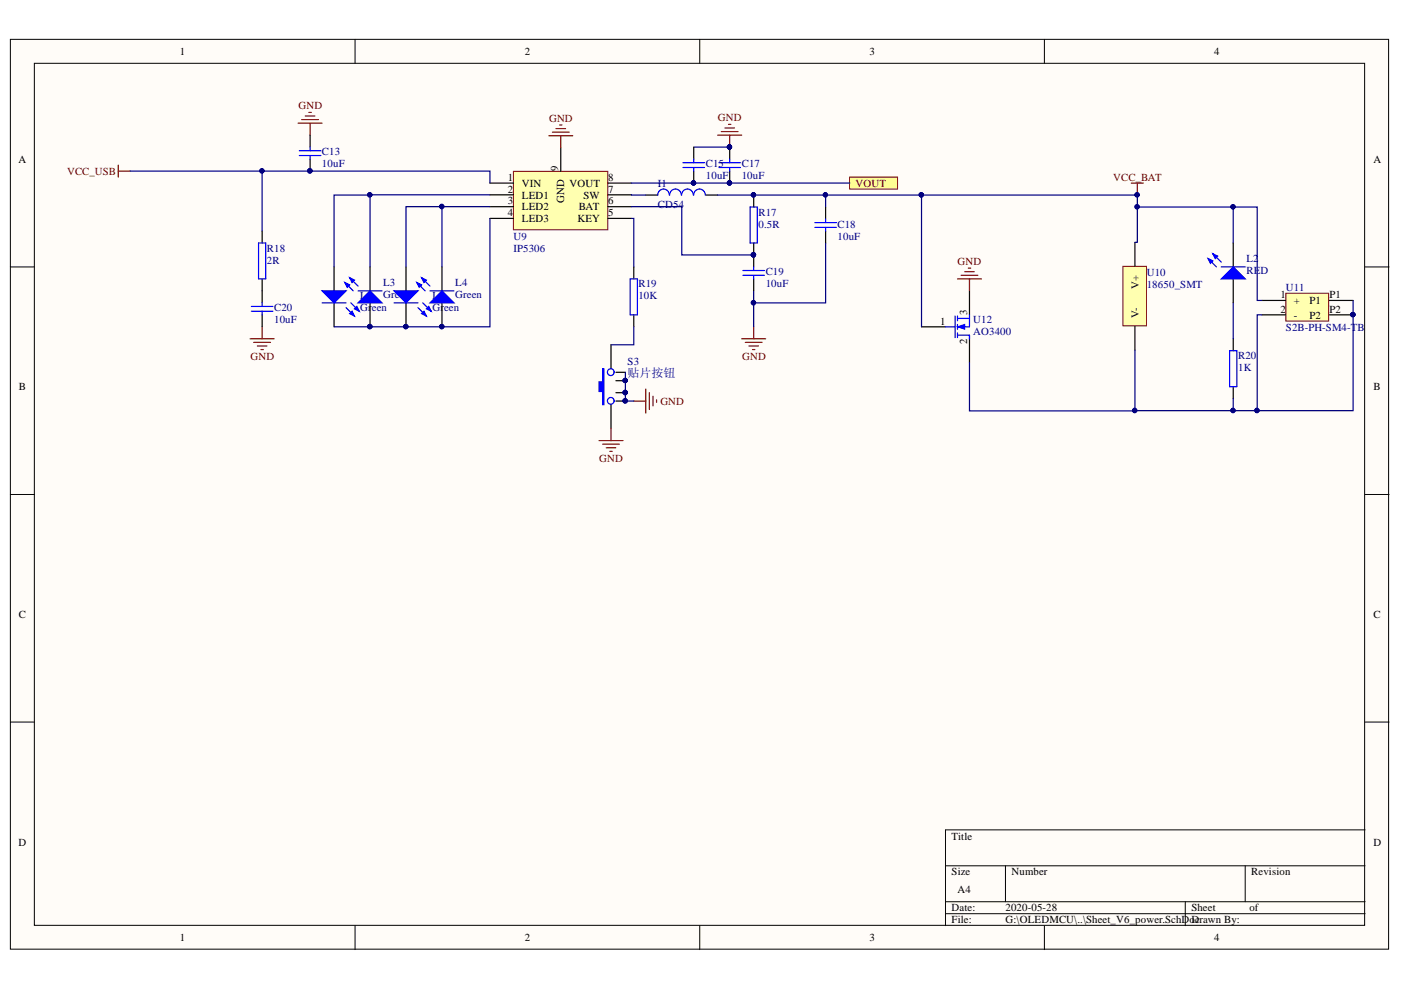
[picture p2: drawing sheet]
<svg xmlns="http://www.w3.org/2000/svg" width="297mm" height="210mm" viewBox="0 0 297 210" stroke-linecap="round" stroke-linejoin="round" font-family="sans-serif">
<defs><g id="words">
<text font-size="2.5" fill="#000080" x="133.1" y="80">贴片按钮</text>
<g font-size="2.3">
<text x="38.2" y="11.7">1</text>
<text x="111.2" y="11.7">2</text>
<text x="184.3" y="11.7">3</text>
<text x="257.4" y="11.7">4</text>
<text x="3.9" y="34.5">A</text>
<text x="291.2" y="34.5">A</text>
<text x="107.7" y="38.3">1</text>
<text x="107.7" y="40.8">2</text>
<text x="110.7" y="39.6">VIN</text>
<text x="118.3" y="36.3" transform="rotate(-90 118.3 36.3)">9</text>
<text x="120.7" y="39.6">VOUT</text>
<text x="128.9" y="40.8">7</text>
<text x="128.9" y="38.3">8</text>
<text x="107.7" y="43.4">3</text>
<text x="107.7" y="45.8">4</text>
<text x="110.7" y="42.1">LED1</text>
<text x="110.7" y="44.6">LED2</text>
<text x="110.7" y="47.1">LED3</text>
<text x="119.6" y="43.1" transform="rotate(-90 119.6 43.1)">GND</text>
<text x="122.4" y="47.1">KEY</text>
<text x="122.7" y="44.6">BAT</text>
<text x="123.7" y="42.1">SW</text>
<text x="128.9" y="45.8">5</text>
<text x="128.9" y="43.4">6</text>
<text x="241.4" y="61.2" transform="rotate(-90 241.4 61.2)">V+</text>
<text x="271.5" y="63.2">1</text>
<text x="274.3" y="64.5">+</text>
<text x="277.6" y="64.5">P1</text>
<text x="281.9" y="63.2">P1</text>
<text x="199.3" y="68.8">1</text>
<text x="205.1" y="66.8" transform="rotate(-90 205.1 66.8)">3</text>
<text x="241.4" y="67.4" transform="rotate(-90 241.4 67.4)">V-</text>
<text x="271.5" y="66.3">2</text>
<text x="274.3" y="67.5">-</text>
<text x="277.6" y="67.5">P2</text>
<text x="281.9" y="66.3">P2</text>
<text x="205.1" y="72.9" transform="rotate(-90 205.1 72.9)">2</text>
<text x="4" y="82.7">B</text>
<text x="291.2" y="82.7">B</text>
<text x="4" y="131">C</text>
<text x="291.2" y="131">C</text>
<text x="3.9" y="179.3">D</text>
<text x="201.8" y="178">Title</text>
<text x="291.2" y="179.3">D</text>
<text x="201.8" y="185.6">Size</text>
<text x="214.4" y="185.6">Number</text>
<text x="265.3" y="185.6">Revision</text>
<text x="203" y="189.4">A4</text>
<text x="201.8" y="193.2">Date:</text>
<text x="201.8" y="195.8">File:</text>
<text x="213.2" y="193.2">2020-05-28</text>
<text x="213.2" y="195.8">G:\OLEDMCU\..\Sheet_V6_power.SchDoDcrawn By:</text>
<text x="252.6" y="193.2">Sheet</text>
<text x="264.9" y="193.2">of</text>
<text x="38.2" y="199.6">1</text>
<text x="111.2" y="199.6">2</text>
<text x="184.3" y="199.6">3</text>
<text x="257.4" y="199.6">4</text>
</g>
<g font-size="2.3" fill="#800000">
<text x="63.3" y="23.1">GND</text>
<text x="116.4" y="25.8">GND</text>
<text x="152.2" y="25.6">GND</text>
<text x="14.2" y="37">VCC_USB</text>
<text x="181.4" y="39.6">VOUT</text>
<text x="236" y="38.3">VCC_BAT</text>
<text x="203" y="56.1">GND</text>
<text x="53.1" y="76.4">GND</text>
<text x="157.3" y="76.4">GND</text>
<text x="140" y="85.8">GND</text>
<text x="127.1" y="98">GND</text>
</g>
<g font-size="2.3" fill="#000080">
<text x="68.3" y="33">C13</text>
<text x="68.3" y="35.5">10uF</text>
<text x="149.6" y="35.5">C15</text>
<text x="157.3" y="35.5">C17</text>
<text x="139.5" y="39.6">I1</text>
<text x="149.6" y="38">10uF</text>
<text x="157.3" y="38">10uF</text>
<text x="139.5" y="44.2">CD54</text>
<text x="160.8" y="45.7">R17</text>
<text x="56.6" y="53.3">R18</text>
<text x="108.9" y="50.9">U9</text>
<text x="108.9" y="53.4">IP5306</text>
<text x="160.8" y="48.3">0.5R</text>
<text x="177.6" y="48.3">C18</text>
<text x="177.6" y="50.8">10uF</text>
<text x="56.6" y="55.9">2R</text>
<text x="162.3" y="58.4">C19</text>
<text x="243.1" y="58.5">U10</text>
<text x="264.3" y="55.6">L2</text>
<text x="264.3" y="58.2">RE</text>
<text x="267.2" y="58.2">D</text>
<text x="76.4" y="63.5">L5</text>
<text x="81.2" y="60.7">L3</text>
<text x="81.2" y="63.2">Green</text>
<text x="91.7" y="63.5">L6</text>
<text x="96.5" y="60.7">L4</text>
<text x="96.5" y="63.2">Green</text>
<text x="135.4" y="60.9">R19</text>
<text x="135.4" y="63.5">10K</text>
<text x="162.3" y="60.9">10uF</text>
<text x="243.1" y="61">18650_SMT</text>
<text x="272.7" y="61.7">U11</text>
<text x="58.1" y="66">C20</text>
<text x="58.1" y="68.5">10uF</text>
<text x="76.4" y="66">Green</text>
<text x="91.7" y="66">Green</text>
<text x="206.3" y="68.5">U12</text>
<text x="206.3" y="71.1">AO3400</text>
<text x="272.7" y="70.2">S2B-PH-SM4-TB</text>
<text x="133.1" y="77.4">S3</text>
<text x="262.5" y="76.2">R20</text>
<text x="262.5" y="78.7">1K</text>
</g>
</g></defs>
<g fill="#fffcf8" stroke="#000" stroke-width=".21">
<path d="M2.2 8.3h292.2v192.9h-292.2z"/>
<path d="M7.3 13.4h282v182.8h-282z"/>
</g>
<g fill="none" stroke="#000" stroke-width=".21">
<path d="M75.3 8.3v5.1M148.4 8.3v5.1M221.4 8.3v5.1M2.2 56.6h5.1M289.4 56.6h5.1M2.2 104.8h5.1M289.4 104.8h5.1M2.2 153.1h5.1M289.4 153.1h5.1M289.4 176h-88.9v20.3M75.3 196.3v5M148.4 196.3v5"/>
<path d="M200.5 183.6h88.9M200.5 191.2h88.9M200.5 193.7h88.9M213.2 183.6v7.6M221.4 196.3v5M251.3 191.2v5.1M264 183.6v7.6"/>
</g>
<path d="M25.1 35v2.5M25.1 36.3h2.5" fill="none" stroke="#800000" stroke-width=".25"/>
<path d="M108.9 36.3h20v12.4h-20z" fill="#ffffb0" stroke="#800000" stroke-width=".21"/>
<path d="M103.9 38.8h5M118.9 31.3v5M128.9 38.8h5M70.8 56.6v5.1M103.9 46.3h5M103.9 41.3h5M103.9 43.8h5M128.9 46.3h5M128.9 41.3h5M128.9 43.8h5M70.8 64.2v5.1" fill="none" stroke="#000" stroke-width=".25"/>
<path d="M68.3 61.7h5.1l-2.6 2.5z" fill="#00f"/>
<path d="M68.3 61.7h5.1l-2.6 2.5zM73.4 65.2l1.8 1.8M74.4 64.2l1.8 1.8" fill="none" stroke="#00f" stroke-width=".25"/>
<path d="M74.1 66.5l.5-.5 .6 1z" fill="#00f"/>
<path d="M74.1 66.5l.5-.5 .6 1z" fill="none" stroke="#00f" stroke-width=".25"/>
<path d="M75.2 65.5l.5-.5 .5 1z" fill="#00f"/>
<path d="M68.3 64.2h5.1M75.2 65.5l.5-.5 .5 1z" fill="none" stroke="#00f" stroke-width=".25"/>
<path d="M63.2 26.1h5.1M64 25.4h3.5M64.7 24.6h2.1M65.5 23.8h.5M65.7 26.1v2.6M116.4 28.8h5M117.1 28h3.6M117.9 27.3h2M118.6 26.5h.6M118.9 28.8v2.5" fill="none" stroke="#800000" stroke-width=".25"/>
<path d="M78.5 56.6v5.1M78.5 64.2v5.1" fill="none" stroke="#000" stroke-width=".25"/>
<circle cx="78.4" cy="69.2" r=".46" fill="#000080" stroke="#000080" stroke-width=".21"/>
<path d="M75.9 64.2l2.6-2.5 2.5 2.5z" fill="#00f"/>
<path d="M73.1 59.9l1.8 1.8M74.1 58.9l1.8 1.8M75.9 64.2l2.6-2.5 2.5 2.5z" fill="none" stroke="#00f" stroke-width=".25"/>
<path d="M74.1 58.9l1.1 .5-.6 .5z" fill="#00f"/>
<path d="M74.1 58.9l1.1 .5-.6 .5z" fill="none" stroke="#00f" stroke-width=".25"/>
<path d="M73.1 59.9l1 .5-.5 .5z" fill="#00f"/>
<path d="M73.1 59.9l1 .5-.5 .5zM75.9 61.7h5.1" fill="none" stroke="#00f" stroke-width=".25"/>
<g fill="#000080" stroke="#000080" stroke-width=".21">
<circle cx="78.4" cy="69.2" r=".46"/>
<circle cx="86" cy="69.2" r=".46"/>
</g>
<path d="M86.1 56.6v5.1M86.1 64.2v5.1" fill="none" stroke="#000" stroke-width=".25"/>
<path d="M83.5 61.7h5.1l-2.5 2.5z" fill="#00f"/>
<path d="M83.5 61.7h5.1l-2.5 2.5zM88.6 65.2l1.8 1.8M89.6 64.2l1.8 1.8" fill="none" stroke="#00f" stroke-width=".25"/>
<path d="M89.4 66.5l.5-.5 .5 1z" fill="#00f"/>
<path d="M89.4 66.5l.5-.5 .5 1z" fill="none" stroke="#00f" stroke-width=".25"/>
<path d="M90.4 65.5l.5-.5 .5 1z" fill="#00f"/>
<path d="M83.5 64.2h5.1M90.4 65.5l.5-.5 .5 1z" fill="none" stroke="#00f" stroke-width=".25"/>
<g fill="#000080" stroke="#000080" stroke-width=".21">
<circle cx="86" cy="69.2" r=".46"/>
<circle cx="93.7" cy="69.2" r=".46"/>
</g>
<path d="M93.7 56.6v5.1M93.7 64.2v5.1" fill="none" stroke="#000" stroke-width=".25"/>
<path d="M91.2 64.2l2.5-2.5 2.5 2.5z" fill="#00f"/>
<path d="M88.4 59.9l1.7 1.8M89.4 58.9l1.8 1.8M91.2 64.2l2.5-2.5 2.5 2.5z" fill="none" stroke="#00f" stroke-width=".25"/>
<path d="M89.4 58.9l1 .5-.5 .5z" fill="#00f"/>
<path d="M89.4 58.9l1 .5-.5 .5z" fill="none" stroke="#00f" stroke-width=".25"/>
<path d="M88.4 59.9l1 .5-.5 .5z" fill="#00f"/>
<path d="M88.4 59.9l1 .5-.5 .5zM133.6 59.1h1.5v7.7h-1.5zM141.9 41.4a1.22 1.22 0 0 0-1.2-1.3 1.22 1.22 0 0 0-1.2 1.3M144.4 41.4a1.23 1.23 0 0 0-1.2-1.3 1.23 1.23 0 0 0-1.2 1.3M147 41.4a1.23 1.23 0 0 0-1.3-1.3 1.23 1.23 0 0 0-1.2 1.3M149.5 41.4a1.22 1.22 0 0 0-1.2-1.3 1.22 1.22 0 0 0-1.2 1.3M159 43.9h1.6v7.6h-1.6zM91.2 61.7h5" fill="none" stroke="#00f" stroke-width=".25"/>
<g fill="#000080" stroke="#000080" stroke-width=".21">
<circle cx="93.7" cy="69.2" r=".46"/>
<circle cx="154.7" cy="31.2" r=".46"/>
<circle cx="159.7" cy="54" r=".46"/>
<circle cx="159.7" cy="41.3" r=".46"/>
</g>
<path d="M152.2 28.7h5.1M152.9 27.9h3.6M153.7 27.1h2M154.5 26.4h.5M154.7 28.7v2.5M157.3 71.8h5M158 72.6h3.6M158.8 73.4h2M159.5 74.1h.5M159.8 69.3v2.5" fill="none" stroke="#800000" stroke-width=".25"/>
<path d="M134.4 56.6v2.5M136.9 41.4h2.6M149.6 41.4h2.6M159.8 41.4v2.5M159.8 51.5v2.6M129.5 73.1v5.1M134.4 66.8v2.5M129.5 85.8v5.1" fill="none" stroke="#000" stroke-width=".25"/>
<path d="M127.8 78.2h.2v7.6h-.2v-2.8h-.8v-2h.8z" fill-rule="evenodd" fill="#00f"/>
<g fill="none" stroke="#00f" stroke-width=".25">
<path d="M54.8 51.5h1.5v7.6h-1.5zM127.8 78.2h.2v7.6h-.2v-2.8h-.8v-2h.8z"/>
<circle cx="129.5" cy="78.9" r=".72"/>
<circle cx="129.5" cy="85" r=".71"/>
</g>
<path d="M55.6 49v2.5M55.6 59.1v2.6M130.6 78.9h2M130.6 85h2M130.6 83.3h2M130.6 80.7h2" fill="none" stroke="#000" stroke-width=".25"/>
<g fill="#000080" stroke="#000080" stroke-width=".21">
<circle cx="132.5" cy="85" r=".46"/>
<circle cx="132.5" cy="83.2" r=".46"/>
<circle cx="132.5" cy="80.7" r=".46"/>
</g>
<g fill="none" stroke="#800000" stroke-width=".25">
<path d="M53 71.8h5.1M53.8 72.6h3.6M54.6 73.4h2M55.3 74.1h.5M55.6 69.3v2.5M127 93.4h5.1M127.8 94.2h3.5M128.5 94.9h2.1M129.3 95.7h.5M129.5 90.9v2.5M134.4 85h2.5M136.9 82.5v5.1"/>
<path d="M137.7 83.3v3.5M138.4 84v2.1M139.2 84.8v.5"/>
</g>
<path d="M180.1 37.5h10.2v2.6h-10.2z" fill-rule="evenodd" fill="#ffff80" stroke="#800000" stroke-width=".21"/>
<path d="M238.1 56.5h5v12.6h-5z" fill="#ffffb0" stroke="#800000" stroke-width=".21"/>
<path d="M240.6 51.4v5.1M261.5 51.5v5.1M261.5 59.1v5.1M240.6 69.2v5M261.5 71.8v2.6M261.5 82v2.5" fill="none" stroke="#000" stroke-width=".25"/>
<path d="M260.7 74.4h1.5v7.6h-1.5z" fill="none" stroke="#00f" stroke-width=".25"/>
<path d="M258.9 59.1l2.6-2.5 2.5 2.5z" fill="#00f"/>
<path d="M256.1 54.8l1.8 1.8M257.1 53.8l1.8 1.8M258.9 59.1l2.6-2.5 2.5 2.5z" fill="none" stroke="#00f" stroke-width=".25"/>
<path d="M257.1 53.8l1.1 .5-.5 .5z" fill="#00f"/>
<path d="M257.1 53.8l1.1 .5-.5 .5z" fill="none" stroke="#00f" stroke-width=".25"/>
<path d="M256.1 54.8l1 .5-.5 .5z" fill="#00f"/>
<path d="M256.1 54.8l1 .5-.5 .5zM258.9 56.6h5.1" fill="none" stroke="#00f" stroke-width=".25"/>
<path d="M272.6 62.2h9.1v5.9h-9.1z" fill="#ffffb0" stroke="#800000" stroke-width=".21"/>
<path d="M195.4 69.3h5.1M205.5 61.7v5.1M205.5 71.8v5.1M267.6 63.7h5M267.6 66.8h5M281.9 63.7h5M281.9 66.8h5" fill="none" stroke="#000" stroke-width=".25"/>
<circle cx="286.8" cy="66.7" r=".46" fill="#000080" stroke="#000080" stroke-width=".21"/>
<path d="M200.5 69.3h2M202.5 67v4.6M203 71.1h2.5M203 67.5h2.5M203 67v1M203 68.8v1M203 70.6v1M205.5 66.8v2.5h-2.5" fill="none" stroke="#00f" stroke-width=".25"/>
<path d="M203 69.3l1.5-.5v1z" fill="#00f"/>
<path d="M203 69.3l1.5-.5v1z" fill="none" stroke="#00f" stroke-width=".21"/>
<g fill="none" stroke="#00f" stroke-width=".25">
<path d="M63.5 33h4.5M63.5 32h4.5M65.7 31.2v.8M65.7 33v.7M144.8 35.5h4.6M144.8 34.5h4.6M147.1 33.7v.8M147.1 35.5v.8M152.4 35.5h4.6M152.4 34.5h4.6M154.7 33.7v.8M154.7 35.5v.8"/>
<path d="M157.5 58.4h4.6M157.5 57.4h4.6M159.8 56.6v.8M159.8 58.4v.7M172.8 48.2h4.5M172.8 47.2h4.5M175 46.4v.8M175 48.2v.8M53.3 66h4.6M53.3 65h4.6M55.6 64.2v.8M55.6 66v.8"/>
<path d="M205.5 71.1v.7"/>
</g>
<path d="M239.9 38.8h2.5M241.1 38.8v2.6M203 59.1h5.1M203.8 58.4h3.5M204.5 57.6h2.1M205.3 56.8h.5M205.5 59.1v2.6" fill="none" stroke="#800000" stroke-width=".25"/>
<g fill="none" stroke="#000080" stroke-width=".25">
<path d="M27.6 36.3h76.3v2.5M55.6 36.3v12.7M133.9 38.8h46.2M147.1 31.2h7.6M78.5 41.4v15.2M93.7 43.8v12.8M103.9 46.3v23h-33.1M103.9 41.3l-33.1 .1v15.2M103.9 43.8h-17.8v12.8M133.9 46.3h.5v10.3M133.9 41.3l3 .1M133.9 43.8h10.6v10.3h15.3"/>
<path d="M152.2 41.4h43.2M175 51.5v12.7h-15.2M175 41.4v2.5M195.4 41.4h45.7v10h-.5M195.4 41.4v27.9M241.1 43.9h20.4v7.6M261.5 43.9h5.1v19.8h1M132.6 78.9v6.1h1.8M134.4 69.3v3.8h-4.9M159.8 61.7v7.6M205.5 76.9v10.2h56v-2.6M240.6 74.2v12.9"/>
<path d="M261.5 64.2v7.6M267.6 66.8h-1v20.3h-5.1M286.9 63.7v23.4h-20.3"/>
</g>
<g fill="#000080" stroke="#000080" stroke-width=".21">
<circle cx="78.4" cy="69.2" r=".46"/>
<circle cx="86" cy="69.2" r=".46"/>
<circle cx="93.7" cy="69.2" r=".46"/>
<circle cx="93.6" cy="43.8" r=".46"/>
<circle cx="132.5" cy="80.7" r=".46"/>
<circle cx="132.5" cy="83.2" r=".46"/>
<circle cx="132.5" cy="85" r=".46"/>
<circle cx="147" cy="38.8" r=".46"/>
<circle cx="154.7" cy="38.8" r=".46"/>
<circle cx="154.7" cy="31.2" r=".46"/>
<circle cx="159.7" cy="54" r=".46"/>
<circle cx="78.4" cy="41.3" r=".46"/>
<circle cx="55.5" cy="36.2" r=".46"/>
<circle cx="65.7" cy="36.2" r=".46"/>
<circle cx="261.4" cy="43.8" r=".46"/>
<circle cx="241.1" cy="43.8" r=".46"/>
<circle cx="240.6" cy="87" r=".46"/>
<circle cx="266.5" cy="87" r=".47"/>
<circle cx="261.4" cy="87" r=".46"/>
<circle cx="286.8" cy="66.7" r=".46"/>
<circle cx="195.3" cy="41.3" r=".46"/>
<circle cx="159.7" cy="41.3" r=".46"/>
<circle cx="175" cy="41.3" r=".46"/>
<circle cx="241.1" cy="41.3" r=".46"/>
<circle cx="159.7" cy="64.2" r=".46"/>
</g>
<path d="M65.7 28.7v2.5M65.7 33.7v2.6M147.1 31.2v2.5M147.1 36.3v2.5M154.7 31.2v2.5M154.7 36.3v2.5M159.8 54.1v2.5M159.8 59.1v2.6M175 43.9v2.5M175 49v2.5M55.6 61.7v2.5M55.6 66.8v2.5" fill="none" stroke="#000" stroke-width=".25"/>
<use href="#words"/>
</svg>
